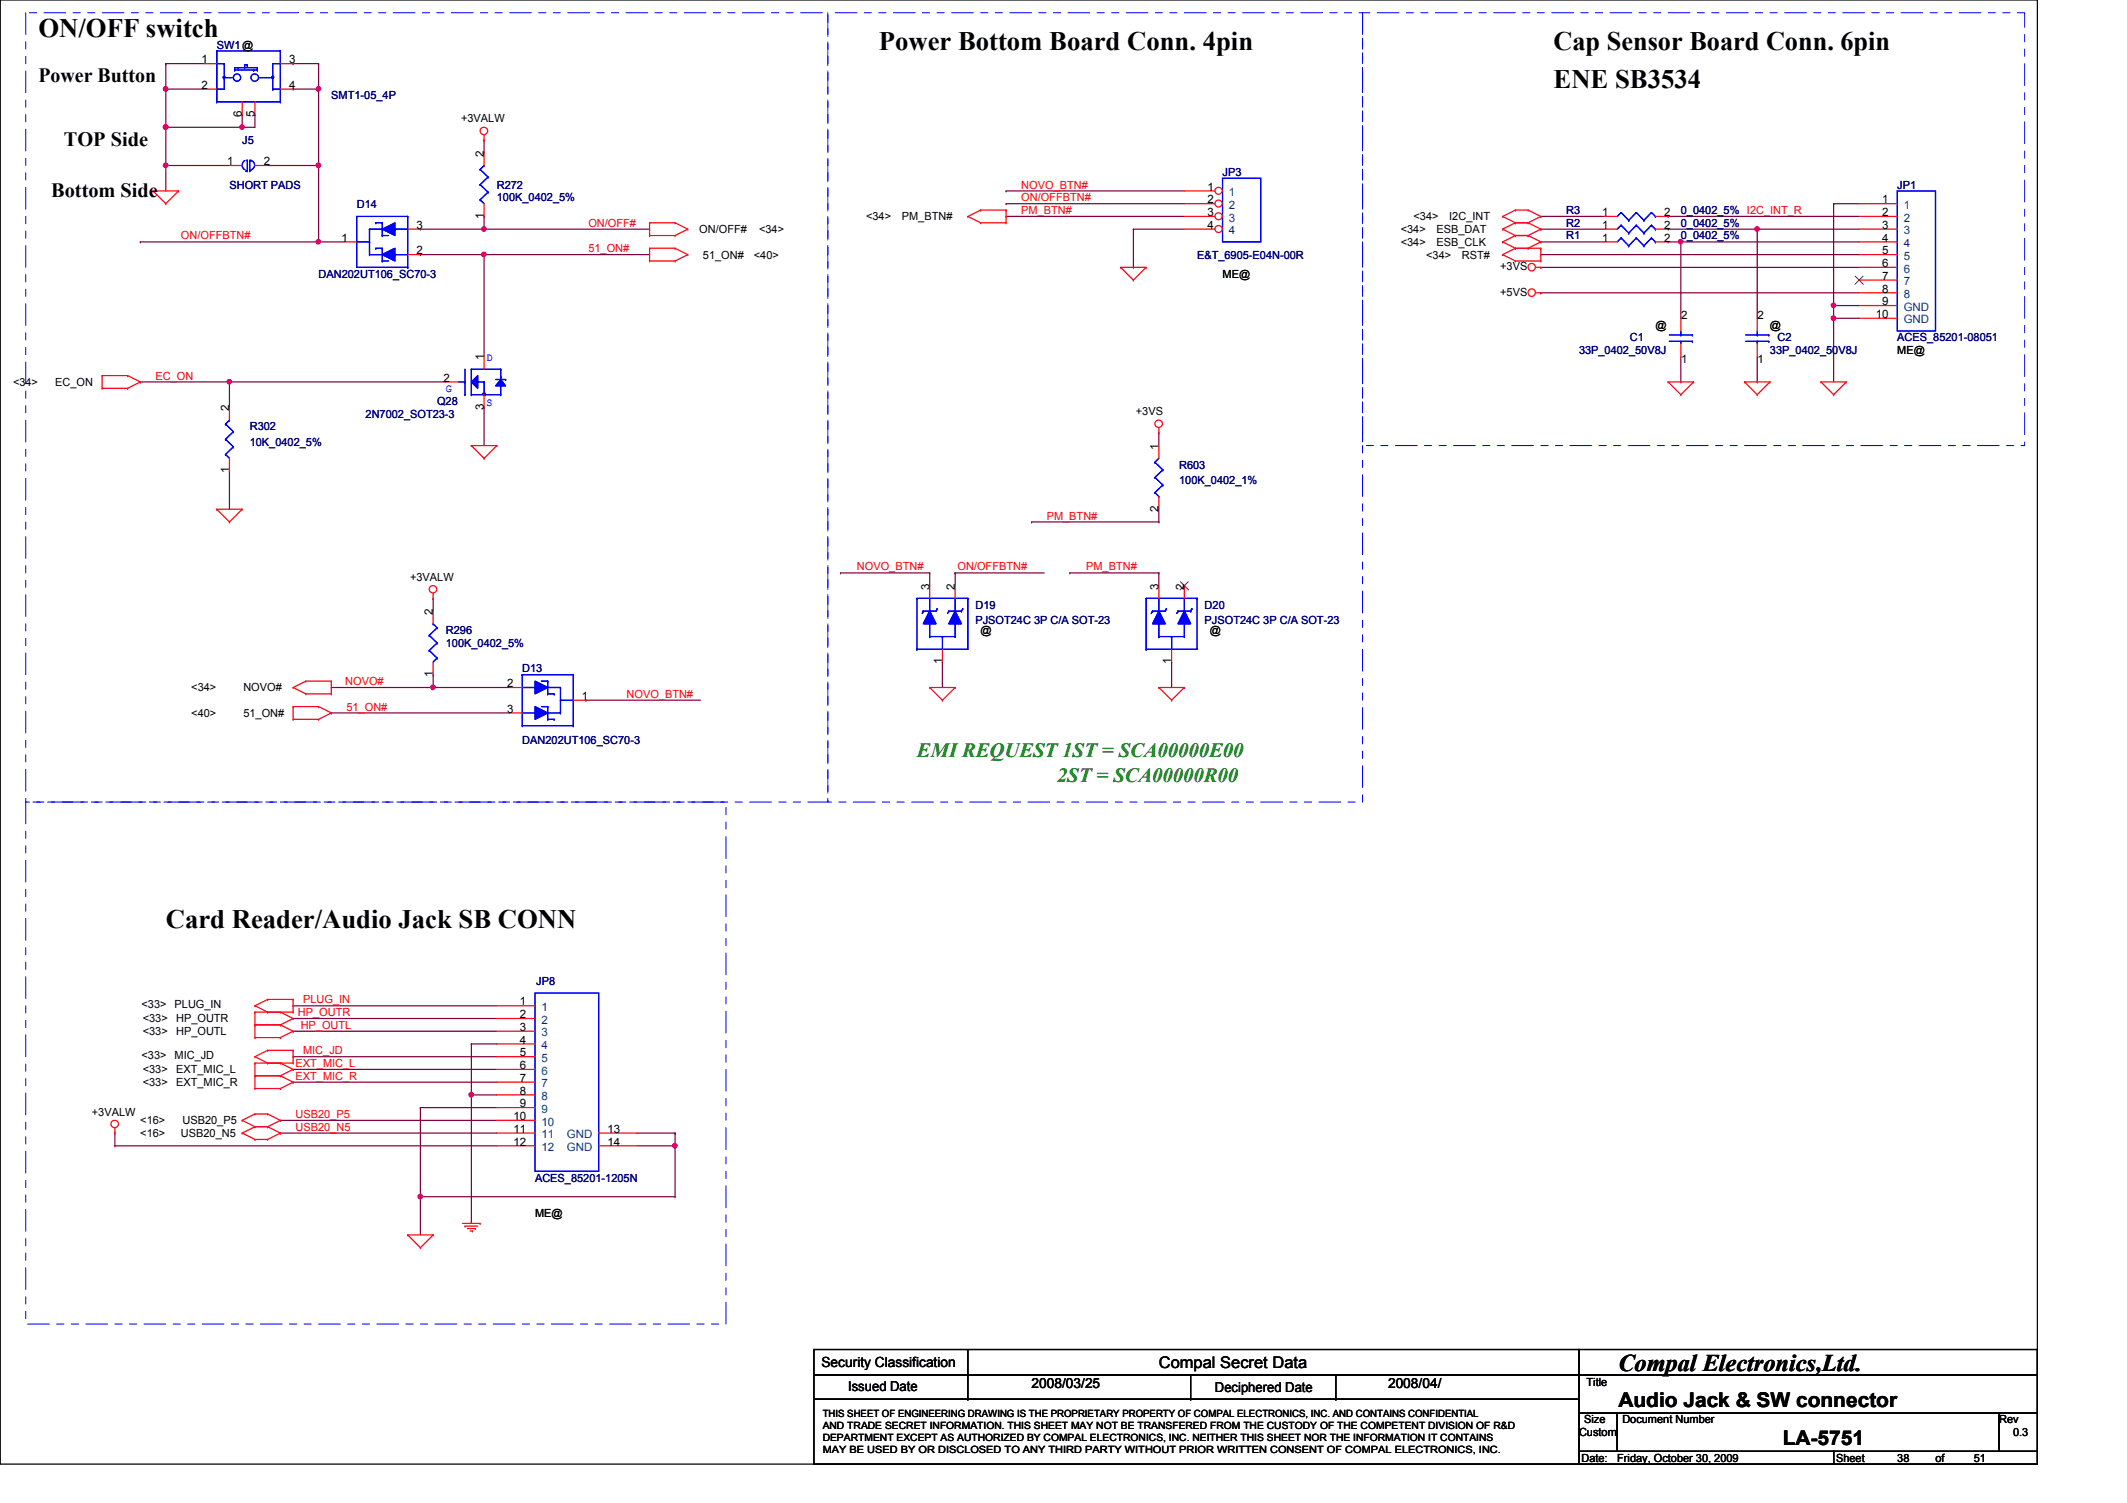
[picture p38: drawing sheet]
<svg xmlns="http://www.w3.org/2000/svg" width="297mm" height="210mm" viewBox="0 0 297 210" stroke-linecap="round" stroke-linejoin="round" font-family="sans-serif">
<defs><g id="words">
<g font-size="3.7">
<text x="5.4" y="5.2">ON/OFF switch</text>
<text x="122.7" y="6.9">Power Bottom Board Conn. 4pin</text>
<text x="217" y="6.9">Cap Sensor Board Conn. 6pin</text>
<text x="217" y="12.3">ENE SB3534</text>
<text x="23.2" y="129.6">Card Reader/Audio Jack SB CONN</text>
</g>
<text font-size="3.3" x="226" y="191.5">Compal Electronics,Ltd.</text>
<g font-size="2.8">
<text x="5.4" y="11.5">Power Button</text>
<text x="8.9" y="20.4">TOP Side</text>
<text x="7.2" y="27.5">Bottom Side</text>
<text x="226" y="196.4">Audio Jack &amp; SW connector</text>
<text x="249" y="201.8">LA-5751</text>
</g>
<g font-size="2.8" fill="#008000">
<text x="128.1" y="105.7">EMI REQUEST 1ST = SCA00000E00</text>
<text x="147.6" y="109.3">2ST = SCA00000R00</text>
</g>
<text font-size="2.2" x="161.8" y="191.1">Compal Secret Data</text>
<g font-size="1.9">
<text x="114.7" y="191">Security Classification</text>
<text x="118.4" y="194.3">Issued Date</text>
<text x="144.1" y="193.8">2008/03/25</text>
<text x="169.7" y="194.4">Deciphered Date</text>
<text x="193.8" y="193.8">2008/04/</text>
</g>
<g font-size="1.6">
<text x="28.1" y="8.8">1</text>
<text x="40.4" y="8.8">3</text>
<text x="28.1" y="12.4">2</text>
<text x="33.8" y="16.3" transform="rotate(-90 33.8 16.3)">6</text>
<text x="35.6" y="16.3" transform="rotate(-90 35.6 16.3)">5</text>
<text x="40.4" y="12.4">4</text>
<text x="64.4" y="17.1">+3VALW</text>
<text x="31.7" y="23.1">1</text>
<text x="36.8" y="23.1">2</text>
<text x="67.6" y="21.9" transform="rotate(-90 67.6 21.9)">2</text>
<text x="168.6" y="26.6">1</text>
<text x="168.6" y="28.4">2</text>
<text x="262.8" y="28.4">1</text>
<text x="47.7" y="33.7">1</text>
<text x="58.2" y="35.5">2</text>
<text x="58.2" y="32">3</text>
<text x="67.6" y="30.6" transform="rotate(-90 67.6 30.6)">1</text>
<text x="97.7" y="32.6">ON/OFF#</text>
<text x="106" y="32.6">&lt;34&gt;</text>
<text x="120.9" y="30.8">&lt;34&gt;</text>
<text x="125.9" y="30.8">PM_BTN#</text>
<text x="168.6" y="30.2">3</text>
<text x="168.6" y="32">4</text>
<text x="195.6" y="32.6">&lt;34&gt;</text>
<text x="195.6" y="34.3">&lt;34&gt;</text>
<text x="197.4" y="30.8">&lt;34&gt;</text>
<text x="200.6" y="32.6">ESB_DAT</text>
<text x="200.6" y="34.3">ESB_CLK</text>
<text x="202.4" y="30.8">I2C_INT</text>
<text x="223.7" y="33.7">1</text>
<text x="223.7" y="32">1</text>
<text x="223.7" y="30.2">1</text>
<text x="232.4" y="33.7">2</text>
<text x="232.4" y="32">2</text>
<text x="232.4" y="30.2">2</text>
<text x="262.8" y="30.2">2</text>
<text x="262.8" y="32">3</text>
<text x="262.8" y="33.7">4</text>
<text x="262.8" y="35.5">5</text>
<text x="98.2" y="36.1">51_ON#</text>
<text x="105.3" y="36.1">&lt;40&gt;</text>
<text x="170.7" y="38.8">ME@</text>
<text x="199.2" y="36.1">&lt;34&gt;</text>
<text x="204.2" y="36.1">RST#</text>
<text x="209.5" y="37.7">+3VS</text>
<text x="209.5" y="41.3">+5VS</text>
<text x="262.8" y="37.3">6</text>
<text x="262.8" y="39.1">7</text>
<text x="262.8" y="40.9">8</text>
<text x="231.2" y="45.9">@</text>
<text x="234.8" y="44.6">2</text>
<text x="245.4" y="44.6">2</text>
<text x="247.2" y="45.9">@</text>
<text x="262" y="44.4">10</text>
<text x="262.8" y="42.6">9</text>
<text x="1.8" y="53.9">&lt;34&gt;</text>
<text x="7.7" y="53.9">EC_ON</text>
<text x="61.9" y="53.3">2</text>
<text x="67.6" y="50.3" transform="rotate(-90 67.6 50.3)">1</text>
<text x="234.8" y="50.7">1</text>
<text x="245.4" y="50.7">1</text>
<text x="265" y="49.4">ME@</text>
<text x="32" y="57.4" transform="rotate(-90 32 57.4)">2</text>
<text x="67.6" y="57.2" transform="rotate(-90 67.6 57.2)">3</text>
<text x="158.6" y="58">+3VS</text>
<text x="161.8" y="62.8" transform="rotate(-90 161.8 62.8)">1</text>
<text x="32" y="66.1" transform="rotate(-90 32 66.1)">1</text>
<text x="161.8" y="71.5" transform="rotate(-90 161.8 71.5)">2</text>
<text x="57.3" y="81.1">+3VALW</text>
<text x="129.8" y="82.3" transform="rotate(-90 129.8 82.3)">3</text>
<text x="133.3" y="82.3" transform="rotate(-90 133.3 82.3)">2</text>
<text x="161.8" y="82.3" transform="rotate(-90 161.8 82.3)">3</text>
<text x="165.4" y="82.3" transform="rotate(-90 165.4 82.3)">2</text>
<text x="60.4" y="85.9" transform="rotate(-90 60.4 85.9)">2</text>
<text x="136.9" y="88.6">@</text>
<text x="168.9" y="88.6">@</text>
<text x="60.4" y="94.6" transform="rotate(-90 60.4 94.6)">1</text>
<text x="70.8" y="96">2</text>
<text x="131.6" y="92.8" transform="rotate(-90 131.6 92.8)">1</text>
<text x="163.6" y="92.8" transform="rotate(-90 163.6 92.8)">1</text>
<text x="26.7" y="100.1">&lt;40&gt;</text>
<text x="26.7" y="96.6">&lt;34&gt;</text>
<text x="34" y="100.1">51_ON#</text>
<text x="34" y="96.6">NOVO#</text>
<text x="70.8" y="99.5">3</text>
<text x="81.3" y="97.7">1</text>
<text x="19.8" y="140.8">&lt;33&gt;</text>
<text x="19.9" y="142.8">&lt;33&gt;</text>
<text x="24.4" y="140.8">PLUG_IN</text>
<text x="24.6" y="142.8">HP_OUTR</text>
<text x="72.6" y="140.4">1</text>
<text x="72.6" y="142.2">2</text>
<text x="72.6" y="144">3</text>
<text x="19.8" y="148">&lt;33&gt;</text>
<text x="19.9" y="149.9">&lt;33&gt;</text>
<text x="19.9" y="144.6">&lt;33&gt;</text>
<text x="24.4" y="148">MIC_JD</text>
<text x="24.6" y="149.9">EXT_MIC_L</text>
<text x="24.6" y="144.6">HP_OUTL</text>
<text x="72.6" y="145.8">4</text>
<text x="72.6" y="147.5">5</text>
<text x="72.6" y="149.3">6</text>
<text x="12.8" y="155.8">+3VALW</text>
<text x="19.9" y="151.7">&lt;33&gt;</text>
<text x="24.6" y="151.7">EXT_MIC_R</text>
<text x="72.6" y="151.1">7</text>
<text x="72.6" y="152.9">8</text>
<text x="72.6" y="154.6">9</text>
<text x="19.6" y="157">&lt;16&gt;</text>
<text x="19.6" y="158.8">&lt;16&gt;</text>
<text x="25.3" y="158.8">USB20_N5</text>
<text x="25.5" y="157">USB20_P5</text>
<text x="71.7" y="156.4">10</text>
<text x="71.7" y="158.2">11</text>
<text x="71.7" y="160">12</text>
<text x="84.8" y="158.2">13</text>
<text x="84.8" y="160">14</text>
<text x="74.7" y="170">ME@</text>
<text x="221.6" y="193.6">Title</text>
<text x="220.5" y="200.6">Custom</text>
<text x="221.2" y="198.8">Size</text>
<text x="226.6" y="198.8">Document Number</text>
<text x="279.2" y="198.8">Rev</text>
<text x="281.1" y="200.6">0.3</text>
<text x="220.8" y="204.1">Date:</text>
<text x="225.8" y="204.1">Friday, October 30, 2009</text>
<text x="256.4" y="204.1">Sheet</text>
<text x="265" y="204.1">38</text>
<text x="270.3" y="204.1">of</text>
<text x="275.6" y="204.1">51</text>
</g>
<g font-size="1.6" fill="#000080">
<text x="30.3" y="6.8">SW1@</text>
<text x="46.3" y="13.9">SMT1-05_4P</text>
<text x="33.8" y="20.1">J5</text>
<text x="32" y="26.3">SHORT PADS</text>
<text x="49.8" y="29">D14</text>
<text x="69.4" y="26.3">R272</text>
<text x="69.4" y="28.1">100K_0402_5%</text>
<text x="170.7" y="24.6">JP3</text>
<text x="218.7" y="29.9">R3</text>
<text x="234.7" y="29.9">0_0402_5% I2C_INT_R</text>
<text x="265" y="26.3">JP1</text>
<text x="218.7" y="33.4">R1</text>
<text x="218.7" y="31.7">R2</text>
<text x="234.7" y="33.4">0_0402_5%</text>
<text x="234.7" y="31.7">0_0402_5%</text>
<text x="44.5" y="38.8">DAN202UT106_SC70-3</text>
<text x="167.2" y="36.1">E&amp;T_6905-E04N-00R</text>
<text x="227.6" y="47.7">C1</text>
<text x="248.2" y="47.7">C2</text>
<text x="265" y="47.7">ACES_85201-08051</text>
<text x="220.5" y="49.4">33P_0402_50V8J</text>
<text x="247.2" y="49.4">33P_0402_50V8J</text>
<text x="51.1" y="58.3">2N7002_SOT23-3</text>
<text x="61" y="56.6">Q28</text>
<text x="34.9" y="60.1">R302</text>
<text x="34.9" y="62.2">10K_0402_5%</text>
<text x="164.7" y="65.4">R603</text>
<text x="164.7" y="67.6">100K_0402_1%</text>
<text x="62.3" y="88.6">R296</text>
<text x="136.2" y="85">D19</text>
<text x="136.2" y="87.1">PJSOT24C 3P C/A SOT-23</text>
<text x="168.2" y="85">D20</text>
<text x="168.2" y="87.1">PJSOT24C 3P C/A SOT-23</text>
<text x="62.3" y="90.3">100K_0402_5%</text>
<text x="72.9" y="93.9">D13</text>
<text x="72.9" y="103.8">DAN202UT106_SC70-3</text>
<text x="74.9" y="137.6">JP8</text>
<text x="74.7" y="165">ACES_85201-1205N</text>
</g>
<g font-size="1.6" fill="#f00">
<text x="142.6" y="26.3">NOVO_BTN#</text>
<text x="142.6" y="28.1">ON/OFFBTN#</text>
<text x="142.6" y="29.9">PM_BTN#</text>
<text x="25.3" y="33.4">ON/OFFBTN#</text>
<text x="82.2" y="31.7">ON/OFF#</text>
<text x="82.2" y="35.2">51_ON#</text>
<text x="21.7" y="53">EC_ON</text>
<text x="146.2" y="72.6">PM_BTN#</text>
<text x="119.7" y="79.7">NOVO_BTN#</text>
<text x="133.7" y="79.7">ON/OFFBTN#</text>
<text x="151.7" y="79.7">PM_BTN#</text>
<text x="48.2" y="95.7">NOVO#</text>
<text x="48.4" y="99.2">51_ON#</text>
<text x="87.5" y="97.5">NOVO_BTN#</text>
<text x="41.6" y="141.9">HP_OUTR</text>
<text x="42" y="143.7">HP_OUTL</text>
<text x="42.3" y="140.1">PLUG_IN</text>
<text x="41.3" y="149">EXT_MIC_L</text>
<text x="42.3" y="147.2">MIC_JD</text>
<text x="41.3" y="150.8">EXT_MIC_R</text>
<text x="41.3" y="156.1">USB20_P5</text>
<text x="41.3" y="157.9">USB20_N5</text>
</g>
<g font-size="1.6" fill="#004080">
<text x="171.6" y="27.4">1</text>
<text x="171.6" y="29.2">2</text>
<text x="265.9" y="29.2">1</text>
<text x="171.6" y="30.9">3</text>
<text x="171.6" y="32.7">4</text>
<text x="265.9" y="30.9">2</text>
<text x="265.9" y="32.7">3</text>
<text x="265.9" y="34.5">4</text>
<text x="265.9" y="36.3">5</text>
<text x="265.9" y="38.1">6</text>
<text x="265.9" y="39.8">7</text>
<text x="265.9" y="41.6">8</text>
<text x="265.9" y="43.4">GND</text>
<text x="265.9" y="45.2">GND</text>
<text x="75.6" y="141.2">1</text>
<text x="75.6" y="143">2</text>
<text x="75.6" y="144.7">3</text>
<text x="75.6" y="146.5">4</text>
<text x="75.6" y="148.3">5</text>
<text x="75.6" y="150.1">6</text>
<text x="75.6" y="151.8">7</text>
<text x="75.6" y="153.6">8</text>
<text x="75.6" y="155.4">9</text>
<text x="75.6" y="157.2">10</text>
<text x="75.6" y="159">11</text>
<text x="75.6" y="160.7">12</text>
<text x="79.2" y="159">GND</text>
<text x="79.2" y="160.7">GND</text>
</g>
<g font-size="1.6" fill="#00f">
<text x="67.9" y="50.5">D</text>
<text x="62.3" y="54.7">G</text>
<text x="67.9" y="56.7">S</text>
</g>
<g font-size="1.4">
<text x="114.9" y="198">THIS SHEET OF ENGINEERING DRAWING IS THE PROPRIETARY PROPERTY OF COMPAL ELECTRONICS, INC. AND CONTAINS CONFIDENTIAL</text>
<text x="114.9" y="199.6">AND TRADE SECRET INFORMATION. THIS SHEET MAY NOT BE TRANSFERED FROM THE CUSTODY OF THE COMPETENT DIVISION OF R&amp;D</text>
<text x="114.9" y="201.3">DEPARTMENT EXCEPT AS AUTHORIZED BY COMPAL ELECTRONICS, INC. NEITHER THIS SHEET NOR THE INFORMATION IT CONTAINS</text>
<text x="114.9" y="202.9">MAY BE USED BY OR DISCLOSED TO ANY THIRD PARTY WITHOUT PRIOR WRITTEN CONSENT OF COMPAL ELECTRONICS, INC.</text>
</g>
</g></defs>
<path d="M0 0h284.5v204.5h-284.5z" fill="none" stroke="#000" stroke-width=".17"/>
<path d="M58.7 32h.1M58.7 32h32M67.6 32h.1" fill="none" stroke="#800040" stroke-width=".17"/>
<circle cx="67.6" cy="32" r=".32" fill="#f0f"/>
<circle cx="67.6" cy="32" r=".32" fill="none" stroke="#f0f" stroke-width=".17"/>
<path d="M40.9 8.9h.1M40.9 12.4h.1M40.9 8.9h3.6M40.9 12.4h3.6M67.6 19.6h.1M67.6 19.6v1.7M67.6 30.2h.1M67.6 35.6h.1M67.6 30.2v1.8M67.6 35.6v14.2M67.6 35.6h23.1" fill="none" stroke="#800040" stroke-width=".17"/>
<circle cx="67.6" cy="35.5" r=".32" fill="#f0f"/>
<circle cx="67.6" cy="35.5" r=".32" fill="none" stroke="#f0f" stroke-width=".17"/>
<path d="M58.7 35.6h.1M58.7 35.6h8.9M19.6 53.3h.1M19.6 53.3h12.4M32 53.3h.1M32 53.3v3.6" fill="none" stroke="#800040" stroke-width=".17"/>
<circle cx="32" cy="53.3" r=".32" fill="#f0f"/>
<circle cx="32" cy="53.3" r=".32" fill="none" stroke="#f0f" stroke-width=".17"/>
<g fill="none" stroke="#800040" stroke-width=".17">
<path d="M32 53.3h.1M32 53.3h30.3M67.6 56.9h.1M67.6 56.9v5.3M32 65.8h.1M32 65.8v5.3M60.5 96h.1M60.5 96h10.7M117.4 80h.1M117.4 80h12.4M129.8 80h.1M129.8 80v1.8"/>
<path d="M131.6 92.5h.1M131.6 92.5v3.5M133.4 80h.1M133.4 80h12.4"/>
</g>
<circle cx="60.5" cy="96" r=".32" fill="#f0f"/>
<circle cx="60.5" cy="96" r=".32" fill="none" stroke="#f0f" stroke-width=".17"/>
<g fill="none" stroke="#800040" stroke-width=".17">
<path d="M23.2 8.9h.1M23.2 17.8h.1M23.2 8.9v3.5M23.2 17.8h10.6M46.3 99.6h.1M46.3 96h.1M46.3 99.6h24.9M60.5 94.2h.1M60.5 83.6h.1M60.5 83.6v1.7M60.5 94.2v1.8h-14.2M81.8 97.8h.1"/>
<path d="M81.8 97.8h16"/>
</g>
<circle cx="23.1" cy="17.8" r=".32" fill="#f0f"/>
<circle cx="23.1" cy="17.8" r=".32" fill="none" stroke="#f0f" stroke-width=".17"/>
<path d="M44.5 23.1h.1M44.5 23.1v10.7" fill="none" stroke="#800040" stroke-width=".17"/>
<circle cx="44.5" cy="33.8" r=".32" fill="#f0f"/>
<circle cx="44.5" cy="33.8" r=".32" fill="none" stroke="#f0f" stroke-width=".17"/>
<circle cx="44.5" cy="23.1" r=".32" fill="#f0f"/>
<circle cx="44.5" cy="23.1" r=".32" fill="none" stroke="#f0f" stroke-width=".17"/>
<g fill="none" stroke="#800040" stroke-width=".17">
<path d="M33.8 17.8h.1M33.8 17.8h1.8M44.5 8.9h.1M44.5 8.9v3.5M19.6 33.8h.1M19.6 33.8h28.4M44.5 33.8h.1M158.3 37.3h.1M158.3 32v5.3M256.1 44.4h.1M256.1 44.4v8.9M133.4 80h.1"/>
<path d="M133.4 80v1.8M149.4 80h.1M149.4 80h12.4M163.6 92.5h.1M163.6 92.5v3.5"/>
</g>
<circle cx="33.8" cy="17.8" r=".32" fill="#f0f"/>
<circle cx="33.8" cy="17.8" r=".32" fill="none" stroke="#f0f" stroke-width=".17"/>
<path d="M256.1 42.7h.1M256.1 42.7h3.5" fill="none" stroke="#800040" stroke-width=".17"/>
<circle cx="256" cy="42.6" r=".32" fill="#f0f"/>
<circle cx="256" cy="42.6" r=".32" fill="none" stroke="#f0f" stroke-width=".17"/>
<path d="M23.2 23.1h.1M23.2 23.1v3.6" fill="none" stroke="#800040" stroke-width=".17"/>
<circle cx="23.1" cy="23.1" r=".32" fill="#f0f"/>
<circle cx="23.1" cy="23.1" r=".32" fill="none" stroke="#f0f" stroke-width=".17"/>
<path d="M256.1 44.4h.1M256.1 44.4h3.5" fill="none" stroke="#800040" stroke-width=".17"/>
<circle cx="256" cy="44.4" r=".32" fill="#f0f"/>
<circle cx="256" cy="44.4" r=".32" fill="none" stroke="#f0f" stroke-width=".17"/>
<path d="M23.2 12.4h.1M23.2 8.9h.1M23.2 12.4v5.4M23.2 8.9h5.3M23.2 12.4h5.3M33.8 16h.1M33.8 16v1.8M256.1 42.7h.1M256.1 42.7v1.7" fill="none" stroke="#800040" stroke-width=".17"/>
<circle cx="23.1" cy="12.4" r=".32" fill="#f0f"/>
<circle cx="23.1" cy="12.4" r=".32" fill="none" stroke="#f0f" stroke-width=".17"/>
<g fill="none" stroke="#800040" stroke-width=".17">
<path d="M35.6 16h.1M35.6 16v1.8M44.5 12.4h.1M44.5 12.4v10.7M37.4 23.1h7.1M44.5 23.1h.1M140.5 26.7h.1M140.5 28.4h.1M140.5 30.2h.1M140.5 30.2h24.9M140.5 28.4h24.9M140.5 26.7h24.9"/>
<path d="M158.3 32h.1M158.3 32h7.1M215.2 30.2h.1M215.2 32h.1M215.2 33.8h.1M215.2 35.6h.1M215.2 37.3h.1M215.2 30.2h8.9M215.2 32h8.9M215.2 33.8h8.9M215.2 35.6h44.4M215.2 37.3h44.4"/>
<path d="M233 30.2h.1M233 32h.1M233 33.8h.1M233 30.2h26.6M233 32h12.4M233 33.8h1.7M256.1 28.4h.1M256.1 28.4v14.3M256.1 28.4h3.5M234.7 53.3h.1M234.7 49.8v3.5M245.4 53.3h.1"/>
<path d="M245.4 49.8v3.5M161.8 80h.1M161.8 80v1.8"/>
</g>
<circle cx="44.5" cy="12.4" r=".32" fill="#f0f"/>
<circle cx="44.5" cy="12.4" r=".32" fill="none" stroke="#f0f" stroke-width=".17"/>
<path d="M23.2 17.8h.1M23.2 17.8v5.3M23.2 23.1h.1M23.2 23.1h8.8" fill="none" stroke="#800040" stroke-width=".17"/>
<circle cx="23.1" cy="17.8" r=".32" fill="#f0f"/>
<circle cx="23.1" cy="17.8" r=".32" fill="none" stroke="#f0f" stroke-width=".17"/>
<path d="M245.4 32h.1M245.4 32v12.4M245.4 32h14.2M144.1 72.9h.1M144.1 72.9h17.7M161.8 60.5h.1M161.8 72.9h.1M161.8 60.5v1.7M161.8 71.1v1.8" fill="none" stroke="#800040" stroke-width=".17"/>
<circle cx="245.4" cy="32" r=".32" fill="#f0f"/>
<circle cx="245.4" cy="32" r=".32" fill="none" stroke="#f0f" stroke-width=".17"/>
<path d="M234.7 33.8h.1M234.7 33.8v10.6M234.7 33.8h24.9" fill="none" stroke="#800040" stroke-width=".17"/>
<circle cx="234.7" cy="33.8" r=".32" fill="#f0f"/>
<circle cx="234.7" cy="33.8" r=".32" fill="none" stroke="#f0f" stroke-width=".17"/>
<path d="M215.2 40.9h.1M215.2 40.9h44.4M58.7 154.7h.1M58.7 154.7v17.8M88.9 158.2h5.4M94.3 158.2h.1M94.3 158.2v1.8M58.7 167.1h.1M58.7 167.1h35.6M88.9 160h5.4M94.3 160h.1M94.3 167.1h.1" fill="none" stroke="#800040" stroke-width=".17"/>
<circle cx="58.7" cy="167.1" r=".32" fill="#f0f"/>
<circle cx="58.7" cy="167.1" r=".32" fill="none" stroke="#f0f" stroke-width=".17"/>
<path d="M94.3 160h.1M94.3 160v7.1" fill="none" stroke="#800040" stroke-width=".17"/>
<circle cx="94.2" cy="160" r=".32" fill="#f0f"/>
<circle cx="94.2" cy="160" r=".32" fill="none" stroke="#f0f" stroke-width=".17"/>
<g fill="none" stroke="#800040" stroke-width=".17">
<path d="M16 158.2h.1M16 158.2v1.8M39.2 156.5h.1M39.2 158.2h.1M39.2 156.5h30.2M39.2 158.2h30.2M40.9 147.6h.1M40.9 140.5h.1M40.9 149.4h.1M40.9 142.2h.1M40.9 151.1h.1M40.9 144h.1"/>
<path d="M40.9 147.6h28.5M40.9 140.5h28.5M40.9 149.4h28.5M40.9 142.2h28.5M40.9 151.1h28.5M40.9 144h28.5M58.7 154.7h.1M58.7 154.7h10.7M65.8 152.9h.1M65.8 145.8h.1M65.8 152.9h3.6M65.8 145.8h3.6"/>
<path d="M65.8 145.8v7.1M16 160h.1M16 160h53.4"/>
</g>
<circle cx="65.8" cy="152.9" r=".32" fill="#f0f"/>
<circle cx="65.8" cy="152.9" r=".32" fill="none" stroke="#f0f" stroke-width=".17"/>
<path d="M65.8 152.9v17.8M65.8 170.7h.1" fill="none" stroke="#800040" stroke-width=".17"/>
<g fill="none" stroke="#f00" stroke-width=".17">
<path d="M67.6 19.6h.1M67.6 18.8v.8M21.4 26.7h.1M21.4 26.7h3.5M21.4 26.7l1.8 1.7M23.2 28.4h.1M24.9 26.7h.1M24.9 26.7l-1.7 1.7M90.7 32.9h.1M90.7 31.1h.1M90.7 36.4h.1M90.7 34.7h.1"/>
<path d="M90.7 31.1h3.6M90.7 32.9h3.6M90.7 31.1v1.8M90.7 34.7v1.7M90.7 34.7h3.6M90.7 36.4h3.6M94.3 31.1h.1M94.3 32.9h.1M94.3 34.7h.1M94.3 36.4h.1M94.3 31.1l1.8 .9M94.3 34.7l1.8 .9"/>
<path d="M96.1 32h.1M96.1 35.6h.1M96.1 32l-1.8 .9M96.1 35.6l-1.8 .8M135.2 30.2h.1M135.2 30.2l1.7 .9M136.9 29.3h.1M136.9 31.1h.1M136.9 31.1h3.6M136.9 29.3h3.6M136.9 29.3l-1.7 .9M140.5 31.1h.1"/>
<path d="M140.5 29.3h.1M140.5 29.3v1.8M156.5 37.3h.1M156.5 37.3h3.6M156.5 37.3l1.8 1.8M158.3 39.1h.1M160.1 37.3h.1M160.1 37.3l-1.8 1.8M209.8 30.2h.1M209.8 32h.1M209.8 33.8h.1M209.8 35.6h.1"/>
<path d="M209.8 30.2l1.8 .9M209.8 32l1.8 .9M209.8 33.8l1.8 .9M209.8 35.6l1.8 .8M211.6 29.3h.1M211.6 31.1h.1M211.6 32.9h.1M211.6 34.7h.1M211.6 36.4h.1M211.6 31.1h1.8M211.6 32.9h1.8M211.6 34.7h3.6"/>
<path d="M211.6 36.4h3.6M211.6 29.3h1.8M211.6 29.3l-1.8 .9M211.6 31.1l-1.8 .9M211.6 32.9l-1.8 .9M211.6 34.7l-1.8 .9M213.4 29.3h.1M213.4 31.1h.1M213.4 32.9h.1M213.4 34.7h.1M213.4 29.3l1.8 .9M213.4 31.1l1.8 .9"/>
<path d="M213.4 32.9l1.8 .9M214.5 37.3h.7M215.2 30.2h.1M215.2 32h.1M215.2 33.8h.1M215.2 36.4h.1M215.2 34.7h.1M215.2 37.3h.1M215.2 30.2l-1.8 .9M215.2 32l-1.8 .9M215.2 33.8l-1.8 .9M215.2 34.7v1.7"/>
<path d="M224.1 33.8h1.7M231.2 33.8h1.8M14.3 52.5h.1M14.3 54.2h.1M14.3 52.5h3.5M14.3 52.5v1.7M14.3 54.2h3.5M17.8 52.5h.1M17.8 54.2h.1M17.8 52.5l1.8 .8M19.6 53.3h.1M19.6 53.3l-1.8 .9"/>
<path d="M161.8 59.7v.8M214.5 40.9h.7M215.2 40.9h.1M233 53.3h.1M233 53.3h3.5M233 53.3l1.7 1.8M234.7 55.1h.1M236.5 53.3h.1M236.5 53.3l-1.8 1.8M243.6 53.3h.1M243.6 53.3h3.6M243.6 53.3l1.8 1.8"/>
<path d="M245.4 55.1h.1M247.2 53.3h.1M247.2 53.3l-1.8 1.8M254.3 53.3h.1M254.3 53.3h3.5M254.3 53.3l1.8 1.8M256.1 55.1h.1M257.8 53.3h.1M257.8 53.3l-1.7 1.8M30.3 71.1h.1M30.3 71.1h3.5M30.3 71.1l1.7 1.8"/>
<path d="M32 72.9h.1M33.8 71.1h.1M33.8 71.1l-1.8 1.8M65.8 62.2h.1M65.8 62.2h3.6M65.8 62.2l1.8 1.8M67.6 64h.1M69.4 62.2h.1M69.4 62.2l-1.8 1.8M161.8 60.5h.1M161.8 62.2v1.8M161.8 69.3v1.8"/>
<path d="M40.9 98.7h.1M40.9 96h.1M40.9 98.7h3.6M40.9 98.7v1.8M40.9 96l1.8 .9M42.7 95.1h.1M42.7 96.9h.1M42.7 95.1h3.6M42.7 95.1l-1.8 .9M42.7 96.9h3.6M44.5 98.7h.1M44.5 98.7l1.8 .9"/>
<path d="M46.3 99.6h.1M46.3 96.9h.1M46.3 95.1h.1M46.3 99.6l-1.8 .9M46.3 95.1v1.8M60.5 83.6h.1M60.5 82.8v.8M129.8 96h.1M129.8 96h3.6M129.8 96l1.8 1.8M131.6 97.8h.1M133.4 96h.1"/>
<path d="M133.4 96l-1.8 1.8M161.8 96h.1M161.8 96h3.6M161.8 96l1.8 1.8M163.6 97.8h.1M165.4 96h.1M165.4 96l-1.8 1.8M40.9 100.5h.1M40.9 100.5h3.6M44.5 100.5h.1M37.4 139.6h.1M37.4 139.6l-1.8 .9"/>
<path d="M37.4 139.6h3.5M40.9 139.6h.1M40.9 139.6v1.8M16 158.2h.1M16 157.5v.7M33.8 156.5h.1M33.8 158.2h.1M33.8 156.5l1.8 .9M33.8 158.2l1.8 .9M35.6 147.6h.1M35.6 140.5h.1M35.6 155.6h.1"/>
<path d="M35.6 157.4h.1M35.6 150.2h.1M35.6 148.5h.1M35.6 143.1h.1M35.6 141.4h.1M35.6 159.1h.1M35.6 152h.1M35.6 144.9h.1M35.6 148.5h5.3M35.6 147.6l1.8 .9M35.6 141.4h5.3M35.6 140.5l1.8 .9"/>
<path d="M35.6 155.6l-1.8 .9M35.6 155.6h1.8M35.6 157.4h1.8M35.6 150.2h3.6M35.6 141.4v3.5M35.6 148.5v3.5M35.6 143.1h3.6M35.6 157.4l-1.8 .8M35.6 159.1h1.8M35.6 152h3.6M35.6 144.9h3.6M37.4 146.7h.1"/>
<path d="M37.4 148.5h.1M37.4 141.4h.1M37.4 155.6h.1M37.4 157.4h.1M37.4 159.1h.1M37.4 146.7l-1.8 .9M37.4 146.7h3.5M37.4 155.6l1.8 .9M37.4 157.4l1.8 .8M39.2 156.5h.1M39.2 148.5h.1M39.2 150.2h.1"/>
<path d="M39.2 141.4h.1M39.2 143.1h.1M39.2 158.2h.1M39.2 152h.1M39.2 144.9h.1M39.2 156.5l-1.8 .9M39.2 148.5l1.7 .9M39.2 141.4l1.7 .8M39.2 158.2l-1.8 .9M39.2 150.2l1.7 .9M39.2 143.1l1.7 .9M40.9 146.7h.1"/>
<path d="M40.9 148.5h.1M40.9 141.4h.1M40.9 149.4h.1M40.9 142.2h.1M40.9 151.1h.1M40.9 144h.1M40.9 146.7v1.8M40.9 149.4l-1.7 .8M40.9 142.2l-1.7 .9M40.9 151.1l-1.7 .9M40.9 144l-1.7 .9M56.9 172.5h.1"/>
<path d="M56.9 172.5h3.6M56.9 172.5l1.8 1.7M58.7 174.2h.1M60.5 172.5h.1M60.5 172.5l-1.8 1.7M64.6 170.9h2.5M64.9 171.2h.1M64.9 171.2h1.8M65.3 171.6h1.1M65.7 171.9h.3M65.8 170.7h.1M65.8 170.7v.2"/>
<path d="M66 171.9h.1M66.4 171.6h.1M67.1 170.9h.1"/>
<circle cx="67.6" cy="18.3" r=".52"/>
<circle cx="213.9" cy="37.3" r=".52"/>
<circle cx="161.8" cy="59.2" r=".52"/>
<circle cx="213.9" cy="40.9" r=".52"/>
<circle cx="60.5" cy="82.3" r=".52"/>
<circle cx="16" cy="157" r=".52"/>
</g>
<g fill="none" stroke="#000" stroke-width=".17">
<path d="M113.7 188.5h106.8v3.5h-106.8zM113.7 192h106.8v3.4h-106.8zM113.7 195.4h106.8v9.1h-106.8zM135.2 192h.1M135.2 195.4h.1M135.2 188.5v6.9M166.3 195.4h.1M166.3 192v3.4M186.6 195.4h.1M186.6 192v3.4M220.5 188.5h64v3.5h-64zM220.5 192h64v5.4h-64z"/>
<path d="M220.5 197.4h5.3v5.3h-5.3zM225.8 197.4h53.4v5.3h-53.4zM279.2 197.4h5.3v5.3h-5.3zM220.5 202.7h35.6v1.8h-35.6zM256.1 202.7h28.4v1.8h-28.4z"/>
</g>
<path d="M3.6 1.8h112v110.2h-112zM115.6 1.8h74.7v110.2h-74.7zM190.3 1.8h92.4v60.4h-92.4zM3.6 112h97.8v72.9h-97.8z" fill="none" stroke="#00f" stroke-width=".14" stroke-dasharray="3 1 1 1 1 1"/>
<g fill="none" stroke="#00f" stroke-width=".17">
<path d="M170.7 24.9h5.4v8.9h-5.4zM226.4 33.2h.1M226.4 33.2l-.6 .6M226.4 33.2l1.1 1.1M227.5 34.3h.1M228.5 33.2h.1M228.5 33.2l-1 1.1M228.5 33.2l1.1 1.1M229.6 34.3h.1M230.6 33.2h.1M230.6 33.2l-1 1.1M230.6 33.2l.6 .6"/>
<path d="M231.2 33.8h.1M161.3 64.6h.1M161.3 66.7h.1M161.3 68.8h.1M161.3 64.6l1.1 1M161.3 66.7l1.1 1M161.3 68.8l.5 .5M161.8 69.3h.1M161.8 64l-.5 .6M162.4 65.6h.1M162.4 67.7h.1M162.4 65.6l-1.1 1.1"/>
<path d="M162.4 67.7l-1.1 1.1"/>
</g>
<circle cx="170.2" cy="26.6" r=".5" fill="#fff"/>
<g fill="none" stroke="#f00" stroke-width=".17">
<path d="M165.4 26.7h4.3"/>
<circle cx="170.2" cy="26.6" r=".5"/>
</g>
<circle cx="170.2" cy="28.4" r=".5" fill="#fff"/>
<g fill="none" stroke="#f00" stroke-width=".17">
<path d="M165.4 28.4h4.3"/>
<circle cx="170.2" cy="28.4" r=".5"/>
</g>
<circle cx="170.2" cy="30.2" r=".5" fill="#fff"/>
<g fill="none" stroke="#f00" stroke-width=".17">
<path d="M165.4 30.2h4.3"/>
<circle cx="170.2" cy="30.2" r=".5"/>
</g>
<circle cx="170.2" cy="32" r=".5" fill="#fff"/>
<g fill="none" stroke="#f00" stroke-width=".17">
<path d="M165.4 32h4.3"/>
<circle cx="170.2" cy="32" r=".5"/>
</g>
<path d="M165.4 85.3l.9 1.8h-1.8z" fill="#00f"/>
<g fill="none" stroke="#00f" stroke-width=".17">
<path d="M160.1 83.6h.1M160.1 90.7h.1M160.1 83.6v7.1M160.1 83.6h7.1M161.8 85.3h.1M161.8 83.6v1.7M163.6 88.9h.1M163.6 88.9v1.8M163.6 88.9h1.8M165.4 85.3l.9 1.8h-1.8zM165.4 88.9h.1M165.4 85.3h.1"/>
<path d="M165.4 83.6v1.7M165.4 87.1v1.8M167.2 83.6h.1M167.2 83.6v7.1h-7.1"/>
</g>
<path d="M161.8 85.3l.9 1.8h-1.8z" fill="#00f"/>
<g fill="none" stroke="#00f" stroke-width=".17">
<path d="M160.9 85.3h.1M160.9 85.3l-.1 .4M161.8 85.3l.9 1.8h-1.8zM161.8 88.9h.1M161.8 87.1v1.8M161.8 88.9h1.8M162.9 85h.1M162.9 85l-.2 .3h-1.8M164.5 85.3h.1M164.5 85.3h1.8M164.5 85.3l-.2 .4M166.3 85.3h.1"/>
<path d="M166.5 85h.1M166.5 85l-.2 .3"/>
</g>
<path d="M165.4 85.3l.9 1.8h-1.8z" fill="#00f"/>
<g fill="none" stroke="#00f" stroke-width=".17">
<path d="M160.1 83.6h.1M160.1 90.7h.1M160.1 83.6v7.1M160.1 83.6h7.1M161.8 85.3h.1M161.8 83.6v1.7M163.6 88.9h.1M163.6 88.9v1.8M163.6 88.9h1.8M165.4 85.3l.9 1.8h-1.8zM165.4 88.9h.1M165.4 85.3h.1"/>
<path d="M165.4 83.6v1.7M165.4 87.1v1.8M167.2 83.6h.1M167.2 83.6v7.1h-7.1"/>
</g>
<path d="M161.8 85.3l.9 1.8h-1.8z" fill="#00f"/>
<g fill="none" stroke="#00f" stroke-width=".17">
<path d="M160.9 85.3h.1M160.9 85.3l-.1 .4M161.8 85.3l.9 1.8h-1.8zM161.8 88.9h.1M161.8 87.1v1.8M161.8 88.9h1.8M162.9 85h.1M162.9 85l-.2 .3h-1.8M164.5 85.3h.1M164.5 85.3h1.8M164.5 85.3l-.2 .4M166.3 85.3h.1"/>
<path d="M166.5 85h.1M166.5 85l-.2 .3"/>
</g>
<path d="M161.8 81.8v1.8M163.6 90.7v1.8M165.4 81.8v1.8" fill="none" stroke="#f00" stroke-width=".17"/>
<path d="M164.8 81.2l1.2 1.2M165.9 81.2l-1.1 1.2" fill="none" stroke="#804000" stroke-width=".14"/>
<path d="M133.4 85.3l.9 1.8h-1.8z" fill="#00f"/>
<g fill="none" stroke="#00f" stroke-width=".17">
<path d="M128.1 83.6h.1M128.1 90.7h.1M128.1 83.6v7.1M128.1 83.6h7.1M129.8 85.3h.1M129.8 83.6v1.7M131.6 88.9h.1M131.6 88.9v1.8M131.6 88.9h1.8M133.4 85.3l.9 1.8h-1.8zM133.4 88.9h.1M133.4 85.3h.1"/>
<path d="M133.4 83.6v1.7M133.4 87.1v1.8M135.2 83.6h.1M135.2 83.6v7.1h-7.1"/>
</g>
<path d="M129.8 85.3l.9 1.8h-1.8z" fill="#00f"/>
<g fill="none" stroke="#00f" stroke-width=".17">
<path d="M128.9 85.3h.1M128.9 85.3l-.1 .4M129.8 85.3l.9 1.8h-1.8zM129.8 88.9h.1M129.8 87.1v1.8M129.8 88.9h1.8M130.9 85h.1M130.9 85l-.2 .3h-1.8M132.5 85.3h.1M132.5 85.3h1.8M132.5 85.3l-.2 .4M134.3 85.3h.1"/>
<path d="M134.4 85h.1M134.4 85l-.1 .3"/>
</g>
<path d="M133.4 85.3l.9 1.8h-1.8z" fill="#00f"/>
<g fill="none" stroke="#00f" stroke-width=".17">
<path d="M128.1 83.6h.1M128.1 90.7h.1M128.1 83.6v7.1M128.1 83.6h7.1M129.8 85.3h.1M129.8 83.6v1.7M131.6 88.9h.1M131.6 88.9v1.8M131.6 88.9h1.8M133.4 85.3l.9 1.8h-1.8zM133.4 88.9h.1M133.4 85.3h.1"/>
<path d="M133.4 83.6v1.7M133.4 87.1v1.8M135.2 83.6h.1M135.2 83.6v7.1h-7.1"/>
</g>
<path d="M129.8 85.3l.9 1.8h-1.8z" fill="#00f"/>
<g fill="none" stroke="#00f" stroke-width=".17">
<path d="M67.1 27.9h.1M67.1 25.8h.1M67.1 23.7h.1M67.1 27.9l.5 .5M67.1 25.8l1.1 1M67.1 23.7l1.1 1M67.6 23.1h.1M67.6 23.1l-.5 .6M68.2 26.8h.1M68.2 24.7h.1M68.2 26.8l-1.1 1.1M68.2 24.7l-1.1 1.1"/>
<path d="M226.4 31.5h.1M226.4 31.5l-.6 .5M226.4 31.5l1.1 1.1M227.5 32.6h.1M228.5 31.5h.1M228.5 31.5l-1 1.1M228.5 31.5l1.1 1.1M229.6 32.6h.1M230.6 31.5h.1M230.6 31.5l-1 1.1M230.6 31.5l.6 .5M231.2 32h.1"/>
<path d="M233.1 46.8h3.2M233.1 47.7h3.2M234.7 47.7h.1M234.7 46.8h.1M234.7 46.2v.6M234.7 47.7v.3M236.3 46.8h.1M236.3 47.7h.1M59.9 90.8h.1M59.9 88.7h.1M59.9 90.8l1.1 1.1M59.9 88.7l1.1 1.1"/>
<path d="M60.5 87.1h.1M60.5 87.1l.5 .6M61 91.9h.1M61 89.8h.1M61 87.7h.1M61 91.9l-.5 .6M61 89.8l-1.1 1M61 87.7l-1.1 1M128.9 85.3h.1M128.9 85.3l-.1 .4M129.8 85.3l.9 1.8h-1.8zM129.8 88.9h.1"/>
<path d="M129.8 87.1v1.8M129.8 88.9h1.8M130.9 85h.1M130.9 85l-.2 .3h-1.8M132.5 85.3h.1M132.5 85.3h1.8M132.5 85.3l-.2 .4M134.3 85.3h.1M134.4 85h.1M134.4 85l-.1 .3M74.7 138.7h8.9v24.9h-8.9z"/>
</g>
<g fill="none" stroke="#f00" stroke-width=".17">
<path d="M67.6 21.3v1.8M67.6 28.4v1.8M224.1 32h1.7M231.2 32h1.8M234.7 44.4v1.8M234.7 48v1.8M60.5 85.3v1.8M60.5 92.5v1.7M129.8 81.8v1.8M131.6 90.7v1.8M133.4 81.8v1.8M69.4 140.5h5.3"/>
<path d="M69.4 142.2h5.3M69.4 144h5.3M69.4 145.8h5.3M69.4 147.6h5.3M69.4 149.4h5.3M69.4 151.1h5.3M69.4 152.9h5.3M69.4 154.7h5.3M69.4 156.5h5.3M69.4 158.2h5.3M83.6 158.2h5.3M69.4 160h5.3"/>
<path d="M83.6 160h5.3"/>
</g>
<path d="M74.7 95.1l1.8 .9-1.8 .9z" fill="#00f"/>
<path d="M74.7 95.1l1.8 .9-1.8 .9z" fill="none" stroke="#00f" stroke-width=".17"/>
<path d="M74.7 98.7l1.8 .9-1.8 .9z" fill="#00f"/>
<g fill="none" stroke="#00f" stroke-width=".17">
<path d="M72.9 94.2h.1M72.9 96h1.8M72.9 94.2h7.1v7.1M72.9 94.2v7.1M72.9 99.6h1.8M74.7 98.7l1.8 .9-1.8 .9zM74.7 96h.1M74.7 99.6h.1M75.6 95.1h.9M75.6 98.7h.9M76.5 96.9h.1M76.5 99.6h.1"/>
<path d="M76.5 95.1h.1M76.5 98.7h.1M76.5 96h1.8M76.5 99.6h1.8M76.5 95.1v1.8M76.5 98.7v1.8M76.5 96.9h.9M77.4 96.9h.1M78.3 97.8h.1M78.3 96h.1M78.3 99.6h.1M78.3 97.8h1.7"/>
<path d="M78.3 96v3.6M72.9 101.3h.1M72.9 101.3h7.1M76.5 100.5h.1M76.5 100.5h.9M77.4 100.5h.1M80 101.3h.1"/>
</g>
<path d="M74.7 95.1l1.8 .9-1.8 .9z" fill="#00f"/>
<path d="M74.7 95.1l1.8 .9-1.8 .9z" fill="none" stroke="#00f" stroke-width=".17"/>
<path d="M74.7 98.7l1.8 .9-1.8 .9z" fill="#00f"/>
<g fill="none" stroke="#00f" stroke-width=".17">
<path d="M30.3 7.1h.1M30.3 14.2h.1M30.3 12.4h.1M30.3 7.1v7.1M30.3 7.1h8.9M30.3 14.2h8.9M30.3 8.9h1M31.2 10.7h.2v.2h-.2zM31.3 8.9h.1M31.3 10.8h.1M31.3 11h.1M31.3 11v1.4h-1"/>
<path d="M31.3 10.8h1.3M31.3 8.9v1.8M32.8 9.8h.1M32.8 9.4h.1M32.8 9.4h3.1M32.8 9.8h3.1M32.8 9.4v.4M33.3 9.4h.1M34.2 9.1h.1M34.2 9.4h.1M34.2 9.1h.3M34.2 9.1v.3"/>
<path d="M34.5 9.1h.1M34.5 9.1v.3M35.4 9.8h.1M35.9 9.4h.1M35.9 9.8h.1M35.9 9.4v.4M36.1 10.8h2M38 10.7h.2v.2h-.2zM38.1 12.4h.1M38.1 10.8h.1M38.1 10.7h.1M38.1 12.4h1.1"/>
<path d="M38.1 11v1.4M39.2 7.1h.1M39.2 14.2h.1M39.2 8.9h.1M39.2 7.1v7.1M39.2 8.9h-1.1v1.8M226.4 29.7h.1M226.4 29.7l-.6 .5M226.4 29.7l1.1 1.1M227.5 30.8h.1M228.5 29.7h.1M228.5 29.7l-1 1.1"/>
<path d="M228.5 29.7l1.1 1.1M229.6 30.8h.1M230.6 29.7h.1M230.6 29.7l-1 1.1M230.6 29.7l.6 .5M231.2 30.2h.1M72.9 94.2h.1M72.9 96h1.8M72.9 94.2h7.1v7.1M72.9 94.2v7.1M72.9 99.6h1.8M74.7 98.7l1.8 .9-1.8 .9z"/>
<path d="M74.7 96h.1M74.7 99.6h.1M75.6 95.1h.9M75.6 98.7h.9M76.5 96.9h.1M76.5 99.6h.1M76.5 95.1h.1M76.5 98.7h.1M76.5 96h1.8M76.5 99.6h1.8M76.5 95.1v1.8M76.5 98.7v1.8"/>
<path d="M76.5 96.9h.9M77.4 96.9h.1M78.3 97.8h.1M78.3 96h.1M78.3 99.6h.1M78.3 97.8h1.7M78.3 96v3.6M72.9 101.3h.1M72.9 101.3h7.1M76.5 100.5h.1M76.5 100.5h.9M77.4 100.5h.1"/>
<path d="M80 101.3h.1"/>
<circle cx="33.1" cy="10.8" r=".51"/>
<circle cx="35.6" cy="10.8" r=".52"/>
</g>
<path d="M28.5 8.9h1.8M28.5 12.4h1.8M33.8 14.2v1.8M35.6 14.2v1.8M39.2 8.9h1.7M39.2 12.4h1.7M224.1 30.2h1.7M231.2 30.2h1.8M71.2 96h1.7M71.2 99.6h1.7M80 97.8h1.8" fill="none" stroke="#f00" stroke-width=".17"/>
<path d="M65.8 53.3l.9-.8v1.7z" fill="#00f"/>
<path d="M65.8 53.3l.9-.8v1.7z" fill="none" stroke="#00f" stroke-width=".17"/>
<path d="M69.9 53l.7 .9h-1.4z" fill="#00f"/>
<g fill="none" stroke="#00f" stroke-width=".17">
<path d="M64 53.3h.9M64.9 53.3h.1M64.9 55.1h.1M64.9 51.6v3.5M65.8 51.6h.1M65.8 55.1h.1M65.8 51.6h4.1M65.8 51.6v3.5M65.8 55.1h4.1M66.7 53.3h.1M66.7 53.3h.9M67.4 54.9h.1"/>
<path d="M67.4 54.9v.2M67.4 54.9h.4M67.6 55.1h.1M67.6 53.3h.1M67.6 53.3v1.8M67.8 54.9h.1M67.8 55.1h.1M67.8 54.9v.2M69.2 53h1.4M69.9 53l.7 .9h-1.4zM69.9 51.6h.1M69.9 52.6h.1"/>
<path d="M69.9 55.1h.1M69.9 53.9h.1M69.9 51.6v1.4M69.9 53.9v1.2M70.6 53h.1"/>
</g>
<path d="M65.8 53.3l.9-.8v1.7z" fill="#00f"/>
<path d="M65.8 53.3l.9-.8v1.7z" fill="none" stroke="#00f" stroke-width=".17"/>
<path d="M69.9 53l.7 .9h-1.4z" fill="#00f"/>
<g fill="none" stroke="#00f" stroke-width=".17">
<path d="M34.2 22.4a.74 .74 0 0 0 0 1.3M34.4 23.8h.1M34.4 22.4h.1M34.5 23.8h.1M34.5 22.4h.1M34.5 22.4v1.4M34.9 23.8h.1M34.9 22.4h.1M34.9 22.4v1.4M35 22.4a.69 .69 0 0 1 .6 .7 .69 .69 0 0 1-.6 .6M35 22.4h.1M265 26.7h5.3v19.5h-5.3z"/>
<path d="M64 53.3h.9M64.9 53.3h.1M64.9 55.1h.1M64.9 51.6v3.5M65.8 51.6h.1M65.8 55.1h.1M65.8 51.6h4.1M65.8 51.6v3.5M65.8 55.1h4.1M66.7 53.3h.1M66.7 53.3h.9M67.4 54.9h.1"/>
<path d="M67.4 54.9v.2M67.4 54.9h.4M67.6 55.1h.1M67.6 53.3h.1M67.6 53.3v1.8M67.8 54.9h.1M67.8 55.1h.1M67.8 54.9v.2M69.2 53h1.4M69.9 53l.7 .9h-1.4zM69.9 51.6h.1M69.9 52.6h.1"/>
<path d="M69.9 55.1h.1M69.9 53.9h.1M69.9 51.6v1.4M69.9 53.9v1.2M70.6 53h.1"/>
</g>
<g fill="none" stroke="#f00" stroke-width=".17">
<path d="M32 23.1h1.8M35.6 23.1h1.8M259.6 28.4h5.4M259.6 30.2h5.4M259.6 32h5.4M259.6 33.8h5.4M259.6 35.6h5.4M259.6 37.3h5.4M259.6 39.1h5.4M62.3 53.3h1.7M67.6 49.8v1.8M67.6 55.1v1.8"/>
<path d="M259.6 42.7h5.4M259.6 44.4h5.4M259.6 40.9h5.4"/>
</g>
<path d="M259.1 38.6l1.1 1.1M260.2 38.6l-1.2 1.1" fill="none" stroke="#804000" stroke-width=".14"/>
<path d="M53.4 35.6l1.8-.9v1.7z" fill="#00f"/>
<path d="M53.4 35.6l1.8-.9v1.7z" fill="none" stroke="#00f" stroke-width=".17"/>
<path d="M53.4 32l1.8-.9v1.8z" fill="#00f"/>
<g fill="none" stroke="#00f" stroke-width=".17">
<path d="M49.8 30.2h.1M49.8 30.2v7.1h7.1M49.8 30.2h7.1M49.8 33.8h1.8M51.6 33.8h.1M51.6 35.6h.1M51.6 32h.1M51.6 35.6h1.8M51.6 32h1.8M51.6 32v3.6M52.5 34.7h.1M52.5 31.1h.1"/>
<path d="M52.5 34.7h.9M52.5 31.1h.9M53.4 32l1.8-.9v1.8zM53.4 34.7h.1M53.4 31.1h.1M53.4 32h.1M53.4 36.4h.1M53.4 32.9h.1M53.4 31.1v1.8M53.4 34.7v1.7M53.4 36.4h.9M53.4 32.9h.9"/>
<path d="M55.2 35.6h.1M55.2 32h.1M55.2 35.6h1.7M55.2 32h1.7M56.9 37.3h.1M56.9 30.2h.1M56.9 30.2v7.1"/>
</g>
<path d="M53.4 35.6l1.8-.9v1.7z" fill="#00f"/>
<path d="M53.4 35.6l1.8-.9v1.7z" fill="none" stroke="#00f" stroke-width=".17"/>
<path d="M53.4 32l1.8-.9v1.8z" fill="#00f"/>
<g fill="none" stroke="#00f" stroke-width=".17">
<path d="M49.8 30.2h.1M49.8 30.2v7.1h7.1M49.8 30.2h7.1M49.8 33.8h1.8M51.6 33.8h.1M51.6 35.6h.1M51.6 32h.1M51.6 35.6h1.8M51.6 32h1.8M51.6 32v3.6M52.5 34.7h.1M52.5 31.1h.1"/>
<path d="M52.5 34.7h.9M52.5 31.1h.9M53.4 32l1.8-.9v1.8zM53.4 34.7h.1M53.4 31.1h.1M53.4 32h.1M53.4 36.4h.1M53.4 32.9h.1M53.4 31.1v1.8M53.4 34.7v1.7M53.4 36.4h.9M53.4 32.9h.9"/>
<path d="M55.2 35.6h.1M55.2 32h.1M55.2 35.6h1.7M55.2 32h1.7M56.9 37.3h.1M56.9 30.2h.1M56.9 30.2v7.1M31.5 59.2h.1M31.5 59.2l1.1 1.1M32 58.7h.1M32 58.7l-.5 .5M243.8 46.8h3.2"/>
<path d="M243.8 47.7h3.2M245.4 47.7h.1M245.4 46.8h.1M245.4 46.2v.6M245.4 47.7v.3M247 46.8h.1M247 47.7h.1M31.5 63.5h.1M31.5 61.3h.1M31.5 63.5l.5 .5M31.5 61.3l1.1 1.1M32.6 62.4h.1"/>
<path d="M32.6 60.3h.1M32.6 62.4l-1.1 1.1M32.6 60.3l-1.1 1"/>
</g>
<path d="M48 33.8h1.8M56.9 35.6h1.8M56.9 32h1.8M32 56.9v1.8M245.4 44.4v1.8M245.4 48v1.8M32 64v1.8" fill="none" stroke="#f00" stroke-width=".17"/>
<circle cx="67.6" cy="32" r=".32" fill="#f0f"/>
<circle cx="67.6" cy="32" r=".32" fill="none" stroke="#f0f" stroke-width=".17"/>
<circle cx="67.6" cy="35.5" r=".32" fill="#f0f"/>
<circle cx="67.6" cy="35.5" r=".32" fill="none" stroke="#f0f" stroke-width=".17"/>
<circle cx="32" cy="53.3" r=".32" fill="#f0f"/>
<circle cx="32" cy="53.3" r=".32" fill="none" stroke="#f0f" stroke-width=".17"/>
<circle cx="60.5" cy="96" r=".32" fill="#f0f"/>
<circle cx="60.5" cy="96" r=".32" fill="none" stroke="#f0f" stroke-width=".17"/>
<circle cx="23.1" cy="17.8" r=".32" fill="#f0f"/>
<circle cx="23.1" cy="17.8" r=".32" fill="none" stroke="#f0f" stroke-width=".17"/>
<circle cx="44.5" cy="33.8" r=".32" fill="#f0f"/>
<circle cx="44.5" cy="33.8" r=".32" fill="none" stroke="#f0f" stroke-width=".17"/>
<circle cx="44.5" cy="23.1" r=".32" fill="#f0f"/>
<circle cx="44.5" cy="23.1" r=".32" fill="none" stroke="#f0f" stroke-width=".17"/>
<circle cx="33.8" cy="17.8" r=".32" fill="#f0f"/>
<circle cx="33.8" cy="17.8" r=".32" fill="none" stroke="#f0f" stroke-width=".17"/>
<circle cx="256" cy="42.6" r=".32" fill="#f0f"/>
<circle cx="256" cy="42.6" r=".32" fill="none" stroke="#f0f" stroke-width=".17"/>
<circle cx="23.1" cy="23.1" r=".32" fill="#f0f"/>
<circle cx="23.1" cy="23.1" r=".32" fill="none" stroke="#f0f" stroke-width=".17"/>
<circle cx="256" cy="44.4" r=".32" fill="#f0f"/>
<circle cx="256" cy="44.4" r=".32" fill="none" stroke="#f0f" stroke-width=".17"/>
<circle cx="23.1" cy="12.4" r=".32" fill="#f0f"/>
<circle cx="23.1" cy="12.4" r=".32" fill="none" stroke="#f0f" stroke-width=".17"/>
<circle cx="44.5" cy="12.4" r=".32" fill="#f0f"/>
<circle cx="44.5" cy="12.4" r=".32" fill="none" stroke="#f0f" stroke-width=".17"/>
<circle cx="23.1" cy="17.8" r=".32" fill="#f0f"/>
<circle cx="23.1" cy="17.8" r=".32" fill="none" stroke="#f0f" stroke-width=".17"/>
<circle cx="245.4" cy="32" r=".32" fill="#f0f"/>
<circle cx="245.4" cy="32" r=".32" fill="none" stroke="#f0f" stroke-width=".17"/>
<circle cx="234.7" cy="33.8" r=".32" fill="#f0f"/>
<circle cx="234.7" cy="33.8" r=".32" fill="none" stroke="#f0f" stroke-width=".17"/>
<circle cx="58.7" cy="167.1" r=".32" fill="#f0f"/>
<circle cx="58.7" cy="167.1" r=".32" fill="none" stroke="#f0f" stroke-width=".17"/>
<circle cx="94.2" cy="160" r=".32" fill="#f0f"/>
<circle cx="94.2" cy="160" r=".32" fill="none" stroke="#f0f" stroke-width=".17"/>
<circle cx="65.8" cy="152.9" r=".32" fill="#f0f"/>
<circle cx="65.8" cy="152.9" r=".32" fill="none" stroke="#f0f" stroke-width=".17"/>
<use href="#words"/>
</svg>
